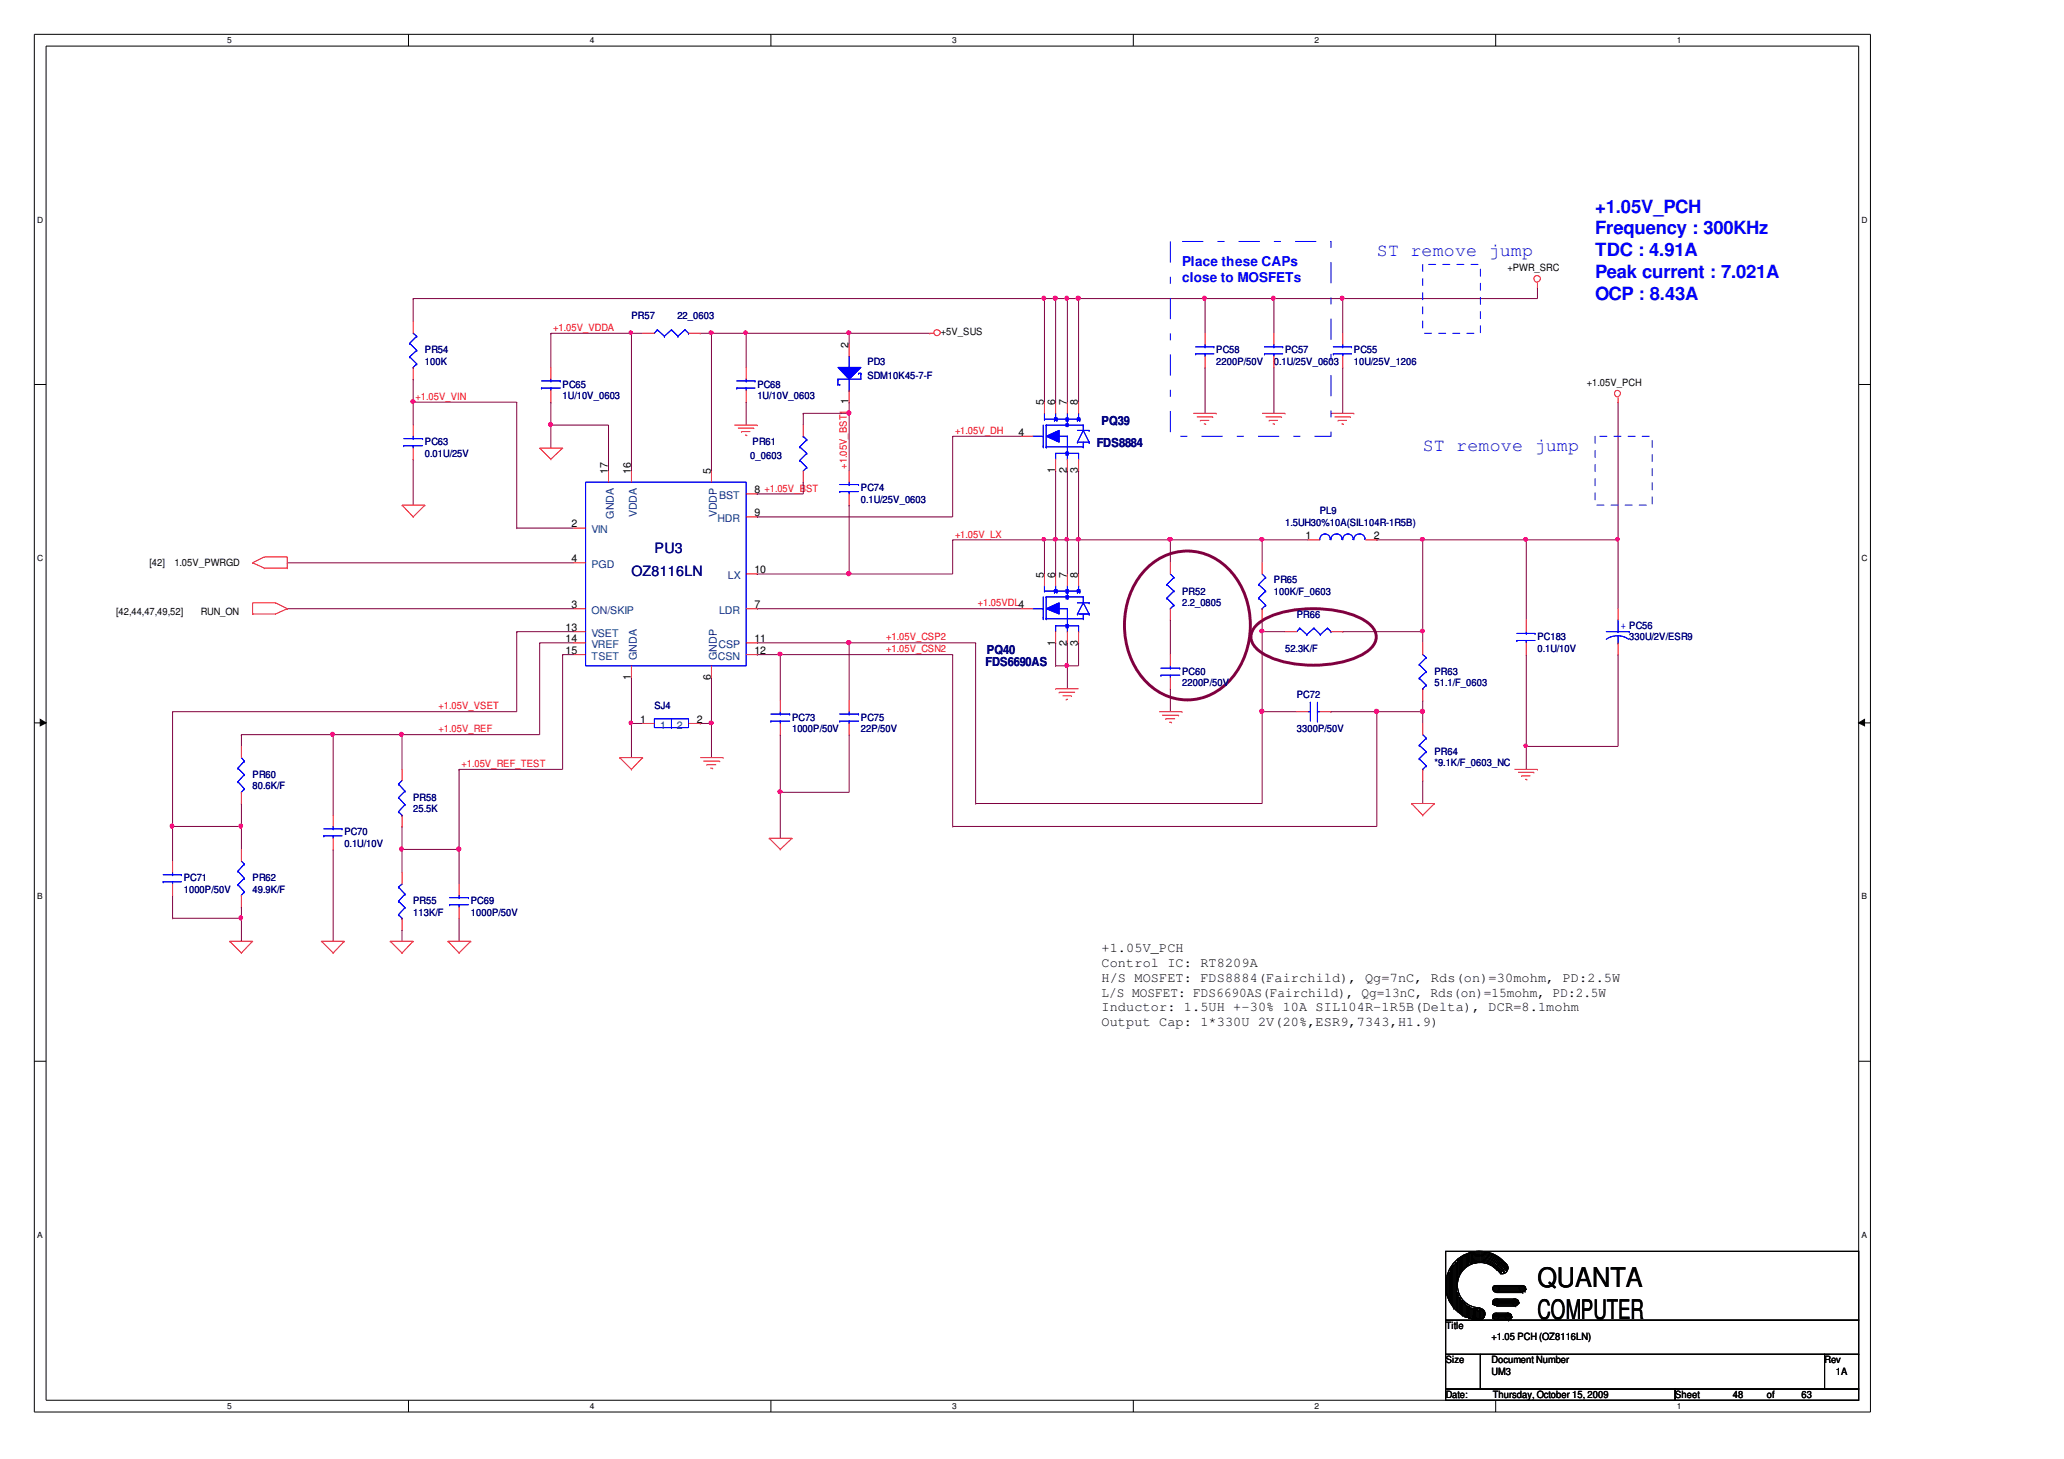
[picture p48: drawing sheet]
<svg xmlns="http://www.w3.org/2000/svg" width="297mm" height="210mm" viewBox="0 0 297 210" stroke-linecap="round" stroke-linejoin="round" font-family="sans-serif">
<defs><g id="words">
<g font-size="3.9">
<text x="221.3" y="185.2">QUANTA</text>
<text x="221.3" y="189.8">COMPUTER</text>
</g>
<g font-size="2.6" fill="#00f">
<text x="229.6" y="30.6">+1.05V_PCH</text>
<text x="229.6" y="33.7">Frequency : 300KHz</text>
<text x="198.1" y="36.9">ST remove jump</text>
<text x="229.6" y="36.9">TDC : 4.91A</text>
<text x="229.6" y="40">Peak current : 7.021A</text>
<text x="229.6" y="43.1">OCP : 8.43A</text>
<text x="204.8" y="64.9">ST remove jump</text>
</g>
<g font-size="2" fill="#00007f">
<text x="90.9" y="82.9">OZ8116LN</text>
<text x="94.2" y="79.6">PU3</text>
</g>
<g font-size="1.9" fill="#00f">
<text x="170.1" y="38.2">Place these CAPs</text>
<text x="170.1" y="40.6">close to MOSFETs</text>
</g>
<g font-size="1.9">
<text x="158.5" y="137">+1.05V_PCH</text>
<text x="158.5" y="143.4">L/S MOSFET: FDS6690AS(Fairchild), Qg=13nC, Rds(on)=15mohm, PD:2.5W</text>
<text x="158.5" y="139.1">Control IC: RT8209A</text>
<text x="158.5" y="141.3">H/S MOSFET: FDS8884(Fairchild), Qg=7nC, Rds(on)=30mohm, PD:2.5W</text>
<text x="158.5" y="145.5">Inductor: 1.5UH +-30% 10A SIL104R-1R5B(Delta), DCR=8.1mohm</text>
<text x="158.5" y="147.6">Output Cap: 1*330U 2V(20%,ESR9,7343,H1.9)</text>
</g>
<g font-size="1.8" fill="#00007f">
<text x="157.8" y="64.4">FDS8884</text>
<text x="158.5" y="61.1">PQ39</text>
<text x="141.8" y="95.8">FDS6690AS</text>
<text x="142" y="94.1">PQ40</text>
</g>
<g font-size="1.5">
<text x="122.1" y="50.1" transform="rotate(-90 122.1 50.1)">2</text>
<text x="122.1" y="58.2" transform="rotate(-90 122.1 58.2)">1</text>
<text x="150.2" y="58.3" transform="rotate(-90 150.2 58.3)">5</text>
<text x="151.8" y="58.3" transform="rotate(-90 151.8 58.3)">6</text>
<text x="153.5" y="58.3" transform="rotate(-90 153.5 58.3)">7</text>
<text x="155.1" y="58.3" transform="rotate(-90 155.1 58.3)">8</text>
<text x="146.6" y="62.7">4</text>
<text x="87.5" y="68.2" transform="rotate(-90 87.5 68.2)">17</text>
<text x="90.8" y="68.2" transform="rotate(-90 90.8 68.2)">16</text>
<text x="102.3" y="68.2" transform="rotate(-90 102.3 68.2)">5</text>
<text x="108.6" y="71">8 +1.05V_BST</text>
<text x="151.8" y="68.1" transform="rotate(-90 151.8 68.1)">1</text>
<text x="153.5" y="68.1" transform="rotate(-90 153.5 68.1)">2</text>
<text x="155.1" y="68.1" transform="rotate(-90 155.1 68.1)">3</text>
<text x="82.2" y="75.9">2</text>
<text x="108.6" y="74.3">9</text>
<text x="187.9" y="77.6">1</text>
<text x="197.7" y="77.6">2</text>
<text x="82.2" y="80.9">4</text>
<text x="108.6" y="82.5">10</text>
<text x="150.2" y="83.1" transform="rotate(-90 150.2 83.1)">5</text>
<text x="151.8" y="83.1" transform="rotate(-90 151.8 83.1)">6</text>
<text x="153.5" y="83.1" transform="rotate(-90 153.5 83.1)">7</text>
<text x="155.1" y="83.1" transform="rotate(-90 155.1 83.1)">8</text>
<text x="82.2" y="87.5">3</text>
<text x="108.6" y="87.5">7</text>
<text x="81.4" y="90.8">13</text>
<text x="81.4" y="92.4">14</text>
<text x="81.4" y="94.1">15</text>
<text x="108.6" y="92.4">11</text>
<text x="108.6" y="94.1">12</text>
<text x="151.8" y="92.9" transform="rotate(-90 151.8 92.9)">1</text>
<text x="153.5" y="92.9" transform="rotate(-90 153.5 92.9)">2</text>
<text x="155.1" y="92.9" transform="rotate(-90 155.1 92.9)">3</text>
<text x="90.8" y="97.8" transform="rotate(-90 90.8 97.8)">1</text>
<text x="102.3" y="97.8" transform="rotate(-90 102.3 97.8)">6</text>
<text x="92.1" y="104">1</text>
<text x="100.3" y="104">2</text>
</g>
<g font-size="1.5" fill="#003f7f">
<text x="103.5" y="71.8">BST</text>
<text x="85.1" y="76.7">VIN</text>
<text x="88.3" y="74.6" transform="rotate(-90 88.3 74.6)">GNDA</text>
<text x="91.6" y="74.5" transform="rotate(-90 91.6 74.5)">VDDA</text>
<text x="103.2" y="74.5" transform="rotate(-90 103.2 74.5)">VDDP</text>
<text x="103.2" y="75.1">HDR</text>
<text x="85.1" y="81.7">PGD</text>
<text x="104.8" y="83.3">LX</text>
<text x="85.1" y="88.3">ON/SKIP</text>
<text x="103.5" y="88.3">LDR</text>
<text x="85.1" y="91.6">VSET</text>
<text x="85.1" y="93.2">VREF</text>
<text x="85.1" y="94.9">TSET</text>
<text x="91.6" y="94.9" transform="rotate(-90 91.6 94.9)">GNDA</text>
<text x="103.2" y="94.9" transform="rotate(-90 103.2 94.9)">GNDP</text>
<text x="103.3" y="94.9">CSN</text>
<text x="103.4" y="93.2">CSP</text>
<text x="95" y="104.8">1</text>
<text x="97.4" y="104.8">2</text>
</g>
<g font-size="1.4">
<text x="216.9" y="39">+PWR_SRC</text>
<text x="135.4" y="48.2">+5V_SUS</text>
<text x="228.4" y="55.5">+1.05V_PCH</text>
<text x="21.5" y="81.4">[42]</text>
<text x="25.1" y="81.4">1.05V_PWRGD</text>
<text x="16.7" y="88.5">[42,44,47,49,52]</text>
<text x="28.9" y="88.5">RUN_ON</text>
<text x="208.1" y="191.2">Title</text>
<text x="208.1" y="196.1">Size</text>
<text x="214.7" y="197.8">UM3</text>
<text x="214.7" y="196.1">Document Number</text>
<text x="214.7" y="192.8">+1.05 PCH (OZ8116LN)</text>
<text x="262.6" y="196.1">Rev</text>
<text x="264.2" y="197.8">1A</text>
<text x="208.1" y="201.1">Date:</text>
<text x="214.8" y="201.1">Thursday, October 15, 2009</text>
<text x="241.1" y="201.1">Sheet</text>
<text x="249.4" y="201.1">48</text>
<text x="254.3" y="201.1">of</text>
<text x="259.3" y="201.1">63</text>
</g>
<g font-size="1.4" fill="#f00">
<text x="79.6" y="47.6">+1.05V_VDDA</text>
<text x="59.8" y="57.5">+1.05V_VIN</text>
<text x="137.4" y="62.4">+1.05V_DH</text>
<text x="121.9" y="67.4" transform="rotate(-90 121.9 67.4)">+1.05V_BST1</text>
<text x="137.4" y="77.3">+1.05V_LX</text>
<text x="140.7" y="87.2">+1.05VDL4</text>
<text x="127.5" y="92.1">+1.05V_CSP2</text>
<text x="127.5" y="93.8">+1.05V_CSN2</text>
<text x="63.1" y="105.4">+1.05V_REF</text>
<text x="63.1" y="102.1">+1.05V_VSET</text>
<text x="66.4" y="110.3">+1.05V_REF_TEST</text>
</g>
<g font-size="1.4" fill="#00007f">
<text x="90.9" y="45.9">PR57</text>
<text x="97.5" y="45.9">22_0603</text>
<text x="61.2" y="50.8">PR54</text>
<text x="61.2" y="52.5">100K</text>
<text x="124.8" y="52.5">PD3</text>
<text x="175" y="50.8">PC58</text>
<text x="175" y="52.5">2200P/50V</text>
<text x="183.3" y="52.5">0.1U/25V_060</text>
<text x="184.9" y="50.8">PC57</text>
<text x="192" y="52.5">3</text>
<text x="194.8" y="50.8">PC55</text>
<text x="194.8" y="52.5">10U/25V_1206</text>
<text x="81" y="57.4">1U/10V_0603</text>
<text x="81" y="55.8">PC65</text>
<text x="109" y="55.8">PC68</text>
<text x="109" y="57.4">1U/10V_0603</text>
<text x="124.8" y="54.5">SDM10K45-7-F</text>
<text x="61.2" y="64">PC63</text>
<text x="61.2" y="65.7">0.01U/25V</text>
<text x="108" y="66">0_0603</text>
<text x="108.3" y="64">PR61</text>
<text x="123.9" y="70.6">PC74</text>
<text x="123.9" y="72.3">0.1U/25V_0603</text>
<text x="184.9" y="75.6">1.5UH30%10A(SIL104R-1R5B)</text>
<text x="189.9" y="73.9">PL9</text>
<text x="183.3" y="83.8">PR65</text>
<text x="170.1" y="85.5">PR52</text>
<text x="170.1" y="87.2">2.2_0805</text>
<text x="183.3" y="85.5">100K/F_0603</text>
<text x="186.6" y="88.8">PR66</text>
<text x="184.9" y="93.8">52.3K/F</text>
<text x="221.3" y="92.1">PC183</text>
<text x="221.3" y="93.8">0.1U/10V</text>
<text x="234.5" y="92.1">330U/2V/ESR9</text>
<text x="170.1" y="97.1">PC60</text>
<text x="170.1" y="98.7">2200P/50V</text>
<text x="186.6" y="100.4">PC72</text>
<text x="206.4" y="97.1">PR63</text>
<text x="206.4" y="98.7">51.1/F_0603</text>
<text x="94.2" y="102.1">SJ4</text>
<text x="114" y="103.7">PC73</text>
<text x="114" y="105.4">1000P/50V</text>
<text x="123.9" y="103.7">PC75</text>
<text x="123.9" y="105.4">22P/50V</text>
<text x="186.6" y="105.4">3300P/50V</text>
<text x="36.4" y="112">PR60</text>
<text x="36.4" y="113.6">80.6K/F</text>
<text x="206.4" y="108.7">PR64</text>
<text x="206.4" y="110.3">*9.1K/F_0603_NC</text>
<text x="59.5" y="115.3">PR58</text>
<text x="59.5" y="116.9">25.5K</text>
<text x="49.6" y="120.2">PC70</text>
<text x="49.6" y="121.9">0.1U/10V</text>
<text x="26.4" y="126.8">PC71</text>
<text x="26.4" y="128.5">1000P/50V</text>
<text x="36.4" y="126.8">PR62</text>
<text x="36.4" y="128.5">49.9K/F</text>
<text x="59.5" y="130.1">PR55</text>
<text x="59.5" y="131.8">113K/F</text>
<text x="67.8" y="130.1">PC69</text>
<text x="67.8" y="131.8">1000P/50V</text>
</g>
<text font-size="1.4" fill="#00f" x="233.3" y="90.5">+ PC56</text>
<g font-size="1.2">
<text x="32.7" y="6.2">5</text>
<text x="84.9" y="6.2">4</text>
<text x="137" y="6.2">3</text>
<text x="189.2" y="6.2">2</text>
<text x="241.3" y="6.2">1</text>
<text x="5.4" y="32">D</text>
<text x="267.9" y="32">D</text>
<text x="5.4" y="80.7">C</text>
<text x="267.9" y="80.7">C</text>
<text x="5.4" y="129.4">B</text>
<text x="267.9" y="129.4">B</text>
<text x="5.4" y="178.1">A</text>
<text x="267.9" y="178.1">A</text>
<text x="32.7" y="202.7">5</text>
<text x="84.9" y="202.7">4</text>
<text x="137" y="202.7">3</text>
<text x="189.2" y="202.7">2</text>
<text x="241.3" y="202.7">1</text>
</g>
</g></defs>
<path d="M4.9 4.9h264.3v198.2h-264.3zM6.6 6.6h260.9v194.9h-260.9z" fill="none" stroke="#000" stroke-width=".14"/>
<g fill="#fff">
<path d="M32.7 5.1h.6v1.4h-.6z"/>
<path d="M32.7 201.6h.6v1.4h-.6z"/>
</g>
<path d="M58.8 4.9v1.7M58.8 201.5v1.6" fill="none" stroke="#000" stroke-width=".14"/>
<g fill="#fff">
<path d="M84.9 5.1h.6v1.4h-.6z"/>
<path d="M84.9 201.6h.6v1.4h-.6z"/>
</g>
<path d="M110.9 4.9v1.7M110.9 201.5v1.6" fill="none" stroke="#000" stroke-width=".14"/>
<g fill="#fff">
<path d="M137 5.1h.6v1.4h-.6z"/>
<path d="M137 201.6h.6v1.4h-.6z"/>
</g>
<path d="M163.1 4.9v1.7M163.1 201.5v1.6" fill="none" stroke="#000" stroke-width=".14"/>
<g fill="#fff">
<path d="M189.2 5.1h.6v1.4h-.6z"/>
<path d="M189.2 201.6h.6v1.4h-.6z"/>
</g>
<path d="M215.3 4.9v1.7M215.3 201.5v1.6" fill="none" stroke="#000" stroke-width=".14"/>
<g fill="#fff">
<path d="M241.3 5.1h.6v1.4h-.6z"/>
<path d="M241.3 201.6h.6v1.4h-.6z"/>
<path d="M5.4 30.9h.7v1.4h-.7z"/>
<path d="M267.9 30.9h.8v1.4h-.8z"/>
<path d="M5.4 79.6h.7v1.4h-.7z"/>
<path d="M267.9 79.6h.8v1.4h-.8z"/>
</g>
<path d="M4.9 55.3h1.7M267.5 55.3h1.7" fill="none" stroke="#000" stroke-width=".14"/>
<g fill="#fff">
<path d="M5.4 128.3h.7v1.4h-.7z"/>
<path d="M267.9 128.3h.8v1.4h-.8z"/>
</g>
<path d="M4.9 104h1.7M5.8 103.5l.8 .5-.8 .4zM267.5 104l.8-.5v.9zM267.5 104h1.7" fill="none" stroke="#000" stroke-width=".14"/>
<path d="M5.8 103.5l.8 .5-.8 .4zM267.5 104l.8-.5v.9z" fill="#000"/>
<g fill="#fff">
<path d="M5.4 177h.7v1.3h-.7z"/>
<path d="M267.9 177h.8v1.3h-.8z"/>
</g>
<path d="M4.9 152.7h1.7M267.5 152.7h1.7" fill="none" stroke="#000" stroke-width=".14"/>
<path d="M57.9 122.2h.1M57.9 122.2h8.2M66.1 132.1h.1M66.1 132.1v3.3" fill="none" stroke="#7f003f" stroke-width=".14"/>
<circle cx="66" cy="122.1" r=".31" fill="#f0f"/>
<circle cx="66" cy="122.1" r=".31" fill="none" stroke="#f0f" stroke-width=".14"/>
<circle cx="57.7" cy="122.1" r=".28" fill="#f0f"/>
<circle cx="57.7" cy="122.1" r=".28" fill="none" stroke="#f0f" stroke-width=".14"/>
<path d="M57.9 105.7h.1M57.9 105.7h19.8M66.1 110.7h.1M66.1 110.7v11.5M204.8 102.4h.1M204.8 102.4v1.7" fill="none" stroke="#7f003f" stroke-width=".14"/>
<circle cx="57.7" cy="105.6" r=".28" fill="#f0f"/>
<circle cx="57.7" cy="105.6" r=".28" fill="none" stroke="#f0f" stroke-width=".14"/>
<path d="M24.8 102.4h.1M24.8 102.4h49.6M34.7 105.7h.1M34.7 105.7v1.7M47.9 105.7h.1M47.9 105.7h10M181.6 102.4h.1M181.6 102.4v13.2M57.9 133.8h.1M57.9 133.8v1.6" fill="none" stroke="#7f003f" stroke-width=".14"/>
<circle cx="47.8" cy="105.6" r=".28" fill="#f0f"/>
<circle cx="47.8" cy="105.6" r=".28" fill="none" stroke="#f0f" stroke-width=".14"/>
<g fill="none" stroke="#7f003f" stroke-width=".14">
<path d="M153.6 77.7h.1M153.6 77.7h1.6M232.9 77.7h.1M232.9 77.7v9.9M34.7 105.7h.1M34.7 105.7h13.2M57.9 105.7h.1M57.9 118.9h.1M57.9 105.7v5M57.9 118.9v6.6M66.1 110.7h.1M66.1 110.7h14.9"/>
<path d="M140.4 115.6h.1M140.4 115.6h41.2M219.7 107.4h.1M219.7 107.4h13.2M57.9 122.2h.1M66.1 122.2h.1M66.1 122.2v5"/>
</g>
<path d="M153.3 77.4l.2-.1 .3 .3-.3 .2-.2-.1z" fill-rule="evenodd" fill="#f0f"/>
<path d="M153.3 77.4l.2-.1 .3 .3-.3 .2-.2-.1z" fill="none" stroke="#f0f" stroke-width=".14"/>
<path d="M150.3 77.7h.1M150.3 77.7h1.6M153.6 77.7h.1M153.6 77.7v4.9" fill="none" stroke="#7f003f" stroke-width=".14"/>
<path d="M150.1 77.4h.3l.1 .2-.3 .2-.2-.2z" fill-rule="evenodd" fill="#f0f"/>
<path d="M150.1 77.4h.3l.1 .2-.3 .2-.2-.2z" fill="none" stroke="#f0f" stroke-width=".14"/>
<path d="M219.7 107.4h.1M219.7 107.4v3.3" fill="none" stroke="#7f003f" stroke-width=".14"/>
<path d="M219.3 107.2l.3-.2 .2 .3-.2 .3-.2-.1z" fill-rule="evenodd" fill="#f0f"/>
<path d="M219.3 107.2l.3-.2 .2 .3-.2 .3-.2-.1z" fill="none" stroke="#f0f" stroke-width=".14"/>
<path d="M219.7 77.7h.1M219.7 77.7v11.5" fill="none" stroke="#7f003f" stroke-width=".14"/>
<path d="M219.3 77.4l.3-.1 .2 .3-.2 .2-.2-.1z" fill-rule="evenodd" fill="#f0f"/>
<path d="M219.3 77.4l.3-.1 .2 .3-.2 .2-.2-.1z" fill="none" stroke="#f0f" stroke-width=".14"/>
<path d="M137.1 77.7h.1M137.1 77.7h13.2M150.3 77.7h.1M150.3 77.7v4.9M198.1 77.7h.1M198.1 77.7h6.7M219.7 94.2h.1M219.7 94.2v13.2M232.9 94.2h.1M232.9 94.2v13.2M198.1 102.4h.1M198.1 102.4h6.7" fill="none" stroke="#7f003f" stroke-width=".14"/>
<circle cx="204.7" cy="102.3" r=".31" fill="#f0f"/>
<circle cx="204.7" cy="102.3" r=".31" fill="none" stroke="#f0f" stroke-width=".14"/>
<circle cx="198.1" cy="102.3" r=".31" fill="#f0f"/>
<circle cx="198.1" cy="102.3" r=".31" fill="none" stroke="#f0f" stroke-width=".14"/>
<path d="M219.7 77.7h.1M219.7 77.7h13.2M41.3 87.6h.1M41.3 87.6h41.3" fill="none" stroke="#7f003f" stroke-width=".14"/>
<path d="M232.6 77.4h.3l.1 .2-.2 .2-.3-.2z" fill-rule="evenodd" fill="#f0f"/>
<path d="M232.6 77.4h.3l.1 .2-.2 .2-.3-.2z" fill="none" stroke="#f0f" stroke-width=".14"/>
<path d="M219.3 77.4l.3-.1 .2 .3-.2 .2-.2-.1z" fill-rule="evenodd" fill="#f0f"/>
<path d="M219.3 77.4l.3-.1 .2 .3-.2 .2-.2-.1z" fill="none" stroke="#f0f" stroke-width=".14"/>
<path d="M59.5 43h.1M59.5 43h92.4M150.3 43h.1M193.2 43h.1M221.3 41.3h.1M221.3 41.3v1.7h-28.1M112.3 114h.1M112.3 114h9.9" fill="none" stroke="#7f003f" stroke-width=".14"/>
<circle cx="150.2" cy="42.9" r=".28" fill="#f0f"/>
<circle cx="150.2" cy="42.9" r=".28" fill="none" stroke="#f0f" stroke-width=".14"/>
<path d="M151.9 43h.1M151.9 43h1.7" fill="none" stroke="#7f003f" stroke-width=".14"/>
<circle cx="151.9" cy="42.9" r=".31" fill="#f0f"/>
<circle cx="151.9" cy="42.9" r=".31" fill="none" stroke="#f0f" stroke-width=".14"/>
<path d="M153.6 43h.1M153.6 43v14.9" fill="none" stroke="#7f003f" stroke-width=".14"/>
<circle cx="153.5" cy="42.9" r=".28" fill="#f0f"/>
<circle cx="153.5" cy="42.9" r=".28" fill="none" stroke="#f0f" stroke-width=".14"/>
<path d="M153.6 43h.1M153.6 43h1.6M193.2 52.9h.1M193.2 43h.1M193.2 43v4.9M193.2 52.9v6.6" fill="none" stroke="#7f003f" stroke-width=".14"/>
<circle cx="193.1" cy="42.9" r=".28" fill="#f0f"/>
<circle cx="193.1" cy="42.9" r=".28" fill="none" stroke="#f0f" stroke-width=".14"/>
<path d="M183.3 43h.1M183.3 43h9.9" fill="none" stroke="#7f003f" stroke-width=".14"/>
<circle cx="183.2" cy="42.9" r=".28" fill="#f0f"/>
<circle cx="183.2" cy="42.9" r=".28" fill="none" stroke="#f0f" stroke-width=".14"/>
<path d="M173.4 43h.1M173.4 43h9.9M183.3 52.9h.1M183.3 43h.1M183.3 43v4.9M183.3 52.9v6.6M155.2 77.7h.1M155.2 77.7h13.2" fill="none" stroke="#7f003f" stroke-width=".14"/>
<circle cx="155.2" cy="77.6" r=".28" fill="#f0f"/>
<circle cx="155.2" cy="77.6" r=".28" fill="none" stroke="#f0f" stroke-width=".14"/>
<path d="M168.4 77.7h.1M168.4 77.7v3.3M168.4 99.1h.1M168.4 89.2h.1M168.4 89.2v5M168.4 99.1v3.3" fill="none" stroke="#7f003f" stroke-width=".14"/>
<circle cx="168.4" cy="77.6" r=".28" fill="#f0f"/>
<circle cx="168.4" cy="77.6" r=".28" fill="none" stroke="#f0f" stroke-width=".14"/>
<path d="M90.9 47.9h.1M90.9 47.9v19.9M137.1 62.8h.1M137.1 62.8v11.6" fill="none" stroke="#7f003f" stroke-width=".14"/>
<path d="M90.6 47.7l.2-.1 .2 .3-.2 .2-.2-.1z" fill-rule="evenodd" fill="#f0f"/>
<path d="M90.6 47.7l.2-.1 .2 .3-.2 .2-.2-.1z" fill="none" stroke="#f0f" stroke-width=".14"/>
<path d="M168.4 77.7h.1M168.4 77.7h13.2M109 87.6h.1M109 87.6h38" fill="none" stroke="#7f003f" stroke-width=".14"/>
<circle cx="168.4" cy="77.6" r=".28" fill="#f0f"/>
<circle cx="168.4" cy="77.6" r=".28" fill="none" stroke="#f0f" stroke-width=".14"/>
<path d="M102.4 47.9h.1M102.4 47.9v19.9" fill="none" stroke="#7f003f" stroke-width=".14"/>
<circle cx="102.4" cy="47.9" r=".28" fill="#f0f"/>
<circle cx="102.4" cy="47.9" r=".28" fill="none" stroke="#f0f" stroke-width=".14"/>
<path d="M181.6 77.7h.1M181.6 77.7v3.3M181.6 77.7h6.6M181.6 89.2h.1M181.6 89.2v1.7" fill="none" stroke="#7f003f" stroke-width=".14"/>
<circle cx="181.6" cy="77.6" r=".28" fill="#f0f"/>
<circle cx="181.6" cy="77.6" r=".28" fill="none" stroke="#f0f" stroke-width=".14"/>
<path d="M122.2 47.9h.1M122.2 47.9h11.6M81 94.2h.1M81 94.2v16.5" fill="none" stroke="#7f003f" stroke-width=".14"/>
<circle cx="122.2" cy="47.9" r=".28" fill="#f0f"/>
<circle cx="122.2" cy="47.9" r=".28" fill="none" stroke="#f0f" stroke-width=".14"/>
<path d="M204.8 77.7h.1M204.8 77.7v13.2" fill="none" stroke="#7f003f" stroke-width=".14"/>
<circle cx="204.7" cy="77.6" r=".28" fill="#f0f"/>
<circle cx="204.7" cy="77.6" r=".28" fill="none" stroke="#f0f" stroke-width=".14"/>
<path d="M79.3 57.9h.1M79.3 57.9v3.3M79.3 61.2h.1M79.3 61.2h8.3M181.6 90.9h.1M181.6 90.9h3.3M193.2 90.9h.1M193.2 90.9h11.6" fill="none" stroke="#7f003f" stroke-width=".14"/>
<circle cx="79.2" cy="61.1" r=".28" fill="#f0f"/>
<circle cx="79.2" cy="61.1" r=".28" fill="none" stroke="#f0f" stroke-width=".14"/>
<g fill="none" stroke="#7f003f" stroke-width=".14">
<path d="M79.3 47.9h.1M79.3 47.9v5M87.6 61.2h.1M87.6 61.2v6.6M109 71.1h.1M109 71.1h6.6M151.9 77.7h.1M151.9 77.7v4.9M155.2 77.7h.1M155.2 77.7v4.9M74.4 90.9h.1M74.4 90.9h8.2"/>
<path d="M151.9 92.5h.1M151.9 92.5v3.3M181.6 90.9h.1M181.6 90.9v11.5"/>
</g>
<circle cx="181.6" cy="102.3" r=".31" fill="#f0f"/>
<circle cx="181.6" cy="102.3" r=".31" fill="none" stroke="#f0f" stroke-width=".14"/>
<circle cx="181.6" cy="90.8" r=".28" fill="#f0f"/>
<circle cx="181.6" cy="90.8" r=".28" fill="none" stroke="#f0f" stroke-width=".14"/>
<path d="M151.9 43h.1M151.9 43v14.9M155.2 43h.1M155.2 43v14.9M151.9 67.8h.1M151.9 77.7h.1M151.9 67.8v9.9M151.9 77.7h1.7" fill="none" stroke="#7f003f" stroke-width=".14"/>
<circle cx="151.9" cy="77.6" r=".28" fill="#f0f"/>
<circle cx="151.9" cy="77.6" r=".28" fill="none" stroke="#f0f" stroke-width=".14"/>
<path d="M153.6 95.8h.1M153.6 95.8v3.3M155.2 92.5h.1M155.2 92.5v3.3h-1.6M204.8 112.3h.1M204.8 112.3v3.3" fill="none" stroke="#7f003f" stroke-width=".14"/>
<circle cx="153.5" cy="95.7" r=".28" fill="#f0f"/>
<circle cx="153.5" cy="95.7" r=".28" fill="none" stroke="#f0f" stroke-width=".14"/>
<path d="M155.2 43h.1M155.2 43h18.2M77.7 92.5h.1M77.7 92.5v13.2M47.9 122.2h.1M47.9 122.2v13.2" fill="none" stroke="#7f003f" stroke-width=".14"/>
<circle cx="155.2" cy="42.9" r=".31" fill="#f0f"/>
<circle cx="155.2" cy="42.9" r=".31" fill="none" stroke="#f0f" stroke-width=".14"/>
<path d="M90.9 47.9h.1M90.9 47.9h1.6M150.3 43h.1M150.3 43v14.9M155.2 67.8h.1M155.2 67.8v9.9M102.4 104.1h.1M102.4 104.1v4.9" fill="none" stroke="#7f003f" stroke-width=".14"/>
<circle cx="102.4" cy="104" r=".28" fill="#f0f"/>
<circle cx="102.4" cy="104" r=".28" fill="none" stroke="#f0f" stroke-width=".14"/>
<path d="M90.9 104.1h.1M90.9 104.1v4.9M100.8 104.1h.1M100.8 104.1h1.6" fill="none" stroke="#7f003f" stroke-width=".14"/>
<path d="M90.6 103.9l.2-.2 .2 .3-.2 .3-.2-.1z" fill-rule="evenodd" fill="#f0f"/>
<path d="M90.6 103.9l.2-.2 .2 .3-.2 .3-.2-.1z" fill="none" stroke="#f0f" stroke-width=".14"/>
<path d="M41.3 81h.1M41.3 81h41.3M77.7 92.5h.1M77.7 92.5h4.9M90.9 104.1h.1M90.9 104.1h1.6M112.3 114h.1M112.3 114v6.6" fill="none" stroke="#7f003f" stroke-width=".14"/>
<circle cx="112.3" cy="113.9" r=".28" fill="#f0f"/>
<circle cx="112.3" cy="113.9" r=".28" fill="none" stroke="#f0f" stroke-width=".14"/>
<path d="M112.3 94.2h.1M112.3 94.2v6.6M122.2 92.5h.1M122.2 92.5v8.3M122.2 92.5h18.2" fill="none" stroke="#7f003f" stroke-width=".14"/>
<circle cx="122.1" cy="92.4" r=".31" fill="#f0f"/>
<circle cx="122.1" cy="92.4" r=".31" fill="none" stroke="#f0f" stroke-width=".14"/>
<path d="M112.3 94.2h.1M112.3 94.2h24.8" fill="none" stroke="#7f003f" stroke-width=".14"/>
<circle cx="112.3" cy="94.1" r=".28" fill="#f0f"/>
<circle cx="112.3" cy="94.1" r=".28" fill="none" stroke="#f0f" stroke-width=".14"/>
<path d="M24.8 102.4h.1M24.8 102.4v16.5M47.9 105.7h.1M47.9 105.7v11.6" fill="none" stroke="#7f003f" stroke-width=".14"/>
<circle cx="24.7" cy="118.8" r=".28" fill="#f0f"/>
<circle cx="24.7" cy="118.8" r=".28" fill="none" stroke="#f0f" stroke-width=".14"/>
<path d="M34.7 118.9h.1M34.7 118.9v3.3" fill="none" stroke="#7f003f" stroke-width=".14"/>
<circle cx="34.6" cy="118.8" r=".28" fill="#f0f"/>
<circle cx="34.6" cy="118.8" r=".28" fill="none" stroke="#f0f" stroke-width=".14"/>
<g fill="none" stroke="#7f003f" stroke-width=".14">
<path d="M59.5 54.6h.1M59.5 54.6v3.3M107.4 47.9h.1M107.4 47.9v5M122.2 59.5h.1M122.2 59.5v8.3M115.6 69.4h.1M115.6 69.4v1.7M109 92.5h.1M109 94.2h.1M109 92.5h13.2M109 94.2h3.3"/>
<path d="M137.1 94.2h.1M137.1 94.2v24.7M24.8 118.9h.1M24.8 118.9v5M112.3 105.7h.1M112.3 105.7v8.3M122.2 105.7h.1M122.2 105.7v8.3M137.1 118.9h.1M198.1 102.4h.1M198.1 102.4v16.5h-61"/>
</g>
<circle cx="122.1" cy="59.4" r=".31" fill="#f0f"/>
<circle cx="122.1" cy="59.4" r=".31" fill="none" stroke="#f0f" stroke-width=".14"/>
<g fill="none" stroke="#7f003f" stroke-width=".14">
<path d="M59.5 43h.1M59.5 57.9h.1M59.5 43v3.3M59.5 57.9v3.3M59.5 57.9h14.9M74.4 57.9h.1M74.4 57.9v18.1M79.3 47.9h.1M79.3 47.9h11.6M107.4 57.9h.1M107.4 57.9v3.3M115.6 59.5h.1"/>
<path d="M115.6 59.5v1.7M115.6 59.5h6.6M59.5 66.1h.1M59.5 66.1v6.6M74.4 76h.1M74.4 76h8.2M137.1 77.7h.1M137.1 77.7v4.9M140.4 92.5h.1M140.4 92.5v23.1"/>
</g>
<circle cx="59.4" cy="57.8" r=".28" fill="#f0f"/>
<circle cx="59.4" cy="57.8" r=".28" fill="none" stroke="#f0f" stroke-width=".14"/>
<path d="M109 74.4h.1M109 74.4h28.1M122.2 72.7h.1M122.2 72.7v9.9M109 82.6h.1M109 82.6h28.1M122.2 82.6h.1" fill="none" stroke="#7f003f" stroke-width=".14"/>
<circle cx="122.1" cy="82.5" r=".31" fill="#f0f"/>
<circle cx="122.1" cy="82.5" r=".31" fill="none" stroke="#f0f" stroke-width=".14"/>
<g fill="none" stroke="#7f003f" stroke-width=".14">
<path d="M100.8 47.9h.1M100.8 47.9h21.4M102.4 47.9h.1M107.4 47.9h.1M122.2 47.9h.1M122.2 47.9v1.7M153.6 67.8h.1M153.6 67.8v9.9M90.9 97.5h.1M90.9 97.5v6.6M102.4 97.5h.1M102.4 97.5v6.6"/>
<path d="M151.9 95.8h.1M153.6 92.5h.1M153.6 92.5v3.3h-1.7M204.8 100.8h.1M204.8 100.8v1.6"/>
</g>
<path d="M107.1 47.7l.2-.1 .3 .3-.3 .2-.2-.1z" fill-rule="evenodd" fill="#f0f"/>
<path d="M107.1 47.7l.2-.1 .3 .3-.3 .2-.2-.1z" fill="none" stroke="#f0f" stroke-width=".14"/>
<path d="M122.2 57.9h.1M122.2 57.9v1.6M137.1 62.8h.1M137.1 62.8h9.9M24.8 132.1h.1M24.8 132.1h9.9M34.7 132.1h.1M34.7 132.1v3.3" fill="none" stroke="#7f003f" stroke-width=".14"/>
<circle cx="34.6" cy="132.1" r=".28" fill="#f0f"/>
<circle cx="34.6" cy="132.1" r=".28" fill="none" stroke="#f0f" stroke-width=".14"/>
<path d="M81 94.2h.1M81 94.2h1.6M204.8 90.9h.1M204.8 90.9v1.6M34.7 115.6h.1M34.7 115.6v3.3M24.8 128.8h.1M24.8 128.8v3.3" fill="none" stroke="#7f003f" stroke-width=".14"/>
<circle cx="204.7" cy="90.8" r=".28" fill="#f0f"/>
<circle cx="204.7" cy="90.8" r=".28" fill="none" stroke="#f0f" stroke-width=".14"/>
<path d="M173.4 52.9h.1M173.4 43h.1M173.4 43v4.9M173.4 52.9v6.6M79.3 61.2h.1M79.3 61.2v3.3M24.8 118.9h.1M24.8 118.9h9.9" fill="none" stroke="#7f003f" stroke-width=".14"/>
<circle cx="173.3" cy="42.9" r=".28" fill="#f0f"/>
<circle cx="173.3" cy="42.9" r=".28" fill="none" stroke="#f0f" stroke-width=".14"/>
<path d="M232.9 57.9h.1M232.9 57.9v19.8M204.8 77.7h.1M204.8 77.7h14.9M74.4 90.9h.1M74.4 90.9v11.5M181.6 102.4h.1M181.6 102.4h5M191.5 102.4h.1M191.5 102.4h6.6M34.7 130.5h.1M34.7 130.5v1.6" fill="none" stroke="#7f003f" stroke-width=".14"/>
<g fill="none" stroke="#f00" stroke-width=".14">
<path d="M133.8 47.9h.1M133.8 47.9h.6M171.7 59.5h3.3M172.2 60h2.3M174.5 60h.1M175 59.5h.1M181.6 59.5h3.3M182.1 60h2.3M184.4 60h.1M184.9 59.5h.1M191.5 59.5h3.3M192.1 60h2.2"/>
<path d="M193.2 47.9v1.7M193.2 51.3v1.6M194.3 60h.1M194.8 59.5h.1M221.3 41.3h.1M221.3 40.7v.6M232.9 57.9h.1M232.9 57.2v.7M57.9 72.7h.1M57.9 72.7h3.3M57.9 72.7l1.6 1.7M59.5 74.4h.1"/>
<path d="M61.2 72.7h.1M61.2 72.7l-1.7 1.7M77.7 64.5h.1M77.7 64.5h3.3M77.7 64.5l1.6 1.6M79.3 66.1h.1M81 64.5h.1M81 64.5l-1.7 1.6M105.7 61.2h3.3M106.2 61.6h2.3M106.7 62.1h.1M106.7 62.1h1.3"/>
<path d="M107.2 62.6h.3M107.5 62.6h.1M108.5 61.6h.1M109 61.2h.1M172.7 60.5h.1M172.7 60.5h1.3M173.3 61h.2M173.5 61h.1M182.7 60.5h.1M182.7 60.5h1.2M183.2 61h.2M183.4 61h.1"/>
<path d="M192.6 60.5h.1M192.6 60.5h1.2M193.1 61h.2M193.3 61h.1M36.4 81h.1M36.4 86.7h.1M36.4 88.3h.1M36.4 81l1.6 .7M36.4 86.7h3.3M36.4 86.7v1.6M36.4 88.3h3.3M38 80.1h.1"/>
<path d="M38 81.7h.1M38 80.1l-1.6 .9M38 80.1h3.3M38 81.7h3.3M39.7 86.7h.1M39.7 88.3h.1M39.7 86.7l1.6 .9M41.3 80.1h.1M41.3 81.7h.1M41.3 87.6h.1M41.3 80.1v1.6M41.3 87.6l-1.6 .7"/>
<path d="M151.9 99.1h.1M151.9 99.1h3.3M152.4 99.6h.1M152.4 99.6h2.3M89.2 109h.1M89.2 109h3.3M89.2 109l1.7 1.7M90.9 110.7h.1M92.5 109h.1M92.5 109l-1.6 1.7M100.8 109h3.3M101.2 109.5h2.4"/>
<path d="M101.7 110h.1M101.7 110h1.4M102.2 110.5h.4M102.6 110.5h.1M103.6 109.5h.1M104.1 109h.1M152.9 100.1h1.3M153.4 100.6h.1M153.4 100.6h.3M154.2 100.1h.1M166.8 102.4h3.3M167.2 102.9h2.4"/>
<path d="M167.8 103.4h.1M167.8 103.4h1.3M168.3 103.9h.3M168.6 103.9h.1M169.6 102.9h.1M170.1 102.4h.1M186.6 102.4h1.6M189.9 102.4h1.6M203.1 115.6h.1M203.1 115.6h3.3M203.1 115.6l1.7 1.7M204.8 117.3h.1"/>
<path d="M204.8 104.1v1.6M204.8 110.7v1.6M206.4 115.6h.1M206.4 115.6l-1.6 1.7M218 110.7h3.3M218.5 111.1h2.3M219 111.6h.1M219 111.6h1.2M219.5 112.1h.2M219.7 112.1h.1M220.8 111.1h.1M221.3 110.7h.1"/>
<path d="M33 135.4h.1M33 135.4h3.4M33 135.4l1.7 1.7M34.7 137.1h.1M36.4 135.4h.1M36.4 135.4l-1.7 1.7M46.3 135.4h.1M46.3 135.4h3.3M46.3 135.4l1.6 1.7M47.9 137.1h.1M49.6 135.4h.1M49.6 135.4l-1.7 1.7"/>
<path d="M56.2 135.4h.1M56.2 135.4h3.3M56.2 135.4l1.7 1.7M57.9 137.1h.1M59.5 135.4h.1M59.5 135.4l-1.6 1.7M64.5 135.4h.1M64.5 135.4h3.3M64.5 135.4l1.6 1.7M66.1 137.1h.1M67.8 135.4h.1M67.8 135.4l-1.7 1.7"/>
<path d="M110.7 120.6h.1M110.7 120.6h3.3M110.7 120.6l1.6 1.6M112.3 122.2h.1M114 120.6h.1M114 120.6l-1.7 1.6"/>
<circle cx="134.9" cy="47.9" r=".45"/>
<circle cx="221.2" cy="40.1" r=".48"/>
<circle cx="232.8" cy="56.6" r=".45"/>
</g>
<g fill="none" stroke="#000" stroke-width=".14">
<path d="M208.1 180h59.4v9.9h-59.4zM208.1 189.9h59.4v4.9h-59.4zM208.1 194.8h4.9v5h-4.9zM208.1 199.8h33v1.7h-33zM208.2 186.1h.1M208.2 183.8v2.3M208.2 186.1l.2 .5M208.4 186.6h.1M208.4 183.3h.1M208.4 183.3v3.3M208.6 183h.1M208.6 187.1h.1"/>
<path d="M208.6 183l-.2 .3M208.6 183v4.1M208.6 187.1l.1 .1M208.7 187.2h.1M208.7 182.7h.1M208.7 182.7v4.5M208.9 182.3h.1M208.9 187.6h.1M208.9 182.3l-.2 .4M208.9 182.3v5.3M208.9 187.6l.2 .1M209.1 187.7h.1"/>
<path d="M209.1 182.1h.1M209.1 182.1v5.6M209.2 182h.1M209.2 188.2h.1M209.2 182l-.1 .1M209.2 182v6.2M209.4 181.8h.1M209.4 181.8v6.4M209.6 181.6h.1M209.6 188.4h.1M209.6 181.6l-.2 .2M209.6 181.6v6.8"/>
<path d="M209.7 188.4h.1M209.7 186h.1M209.7 184.1h.1M209.7 181.3v2.8M209.7 186v2.4M209.7 186l.1 .3M209.8 186.3h.1M209.8 188.6h.1M209.8 183.6h.1M209.8 181.3h.1M209.8 181.3v2.3M209.8 186.3v2.3"/>
<path d="M209.8 188.6l.2 .2M209.8 183.6l-.1 .5M210 188.8h.1M210 186.6h.1M210 181.1h.1M210 183.3h.1M210 181.1v2.2M210 186.6v2.2M210 186.6l.2 .3M210 181.1l-.2 .2M210.2 186.9h.1M210.2 188.9h.1"/>
<path d="M210.2 183.2h.1M210.2 181h.1M210.2 188.9l.1 .2M210.2 181v2.2M210.2 186.9v2M210.2 183.2l-.2 .1M210.3 189.1h.1M210.3 187.1h.1M210.3 180.8h.1M210.3 182.8h.1M210.3 180.8v2M210.3 187.1v2"/>
<path d="M210.3 187.1l.2 .1M210.3 180.8l-.1 .2M210.5 187.2h.1M210.5 189.3h.1M210.5 182.7h.1M210.5 180.6h.1M210.5 189.3h.2M210.5 180.6v2.1M210.5 187.2v2.1M210.5 182.7l-.2 .1M210.5 180.6h.2M210.7 189.3h.1"/>
<path d="M210.7 187.4h.1M210.7 180.6h.1M210.7 182.5h.1M210.7 187.4l.1 .2M210.7 180.6v1.9M210.7 187.4v1.9M210.8 187.6h.1M210.8 189.4h.1M210.8 182.3h.1M210.8 180.6h.1M210.8 189.4h.2M210.8 180.6v1.7"/>
<path d="M210.8 187.6v1.8M210.8 182.3l-.1 .2M211 189.4h.1M211 187.7h.1M211 180.5h.1M211 182.1h.1M211 187.7l.2 .2M211 180.5v1.6M211 187.7v1.7M211 180.5l-.2 .1M211.2 187.9h.1M211.2 189.4h.1"/>
<path d="M211.2 182h.1M211.2 180.5h.1M211.2 180.5v1.5M211.2 187.9v1.5M211.2 189.4l.2 .2M211.2 182l-.2 .1M211.4 189.6h.1M211.4 187.9h.1M211.4 180.3h.1M211.4 182h.1M211.4 180.3v1.7M211.4 187.9v1.7"/>
<path d="M211.4 187.9l.1 .2M211.4 180.3l-.2 .2M211.5 188.1h.1M211.5 189.6h.1M211.5 181.6h.1M211.5 180.3h.1M211.5 189.6h.2M211.5 180.3v1.3M211.5 188.1v1.5M211.5 181.6l.2 .2M211.7 181.6a3.7 3.7 0 0 1 4.3 1.7M211.7 181.5a3.8 3.8 0 0 1 4.5 1.8"/>
<path d="M211.7 181.3a3.9 3.9 0 0 1 4.5 1.7M211.7 181.1a4 4 0 0 1 4.7 2.1M211.7 181a4.1 4.1 0 0 1 4.9 2.2M211.7 180.8a4.4 4.4 0 0 1 5 2M211.7 180.6a4.5 4.5 0 0 1 5.2 2.2M211.7 180.3a4.7 4.7 0 0 1 5.3 2.2M211.7 189.6h.1M211.7 188.2h.1M211.7 180.1h.1M211.7 181.8h.1M211.7 180.1v1.7M211.7 188.1v1.5"/>
<path d="M211.7 188.2h.2M211.7 180.1l-.2 .2M211.8 180.4a4.9 4.9 0 0 1 5.1 2.3M211.9 188.2h.1M211.9 189.6h.1M211.9 189.8h.1M211.9 180.3h.1M211.9 189.8h.3M211.9 180.3v1.3M211.9 188.2v1.4M212 189.6h.1M212 188.2h.1"/>
<path d="M212 188.2h.2M212 188.2v1.4M212.2 188.2h.1M212.2 189.8h.1M212.2 188.2v1.6M212.4 188.2h.1M212.4 189.8h.1M212.4 188.2l-.5 1.6M212.4 188.2v1.6M212.5 189.6h.1M212.5 188.2h.1M212.5 189.6l-.1 .2"/>
<path d="M212.5 188.2v1.4M212.5 188.2l.2 .4M212.7 188.6h.1M212.7 189.8h.1M212.7 189.8h.2M212.7 188.6v1.2M212.9 189.8h.1M212.9 188.4h.1M212.9 188.4v1.4M213 194.8h49.6v5h-49.6zM213 180a4.7 4.7 0 0 1 3.8 1.9M213 180a4.9 4.9 0 0 0-4.9 4.9 4.9 4.9 0 0 0 4.9 5"/>
<path d="M213 181.6a3.1 3.1 0 0 1 2.5 1.2M213 181.6a3.3 3.3 0 0 0-3.3 3.3 3.3 3.3 0 0 0 3.3 3.3M213 180l-1.6 .2M213 188.4h.1M213 189.8h.1M213 181.6l-.7 .1-.5 .1M213 188.4v1.4M213.1 189.8h.1M213.1 188.4h.1M213.1 188.4h.2M213.1 188.4v1.4M213.3 188.4h.1"/>
<path d="M213.3 189.8h.1M213.3 188.4v1.4M213.5 189.6h.1M213.5 188.6h.1M213.5 189.6l-.2 .2M213.5 188.6v1M213.5 188.6l.1 .2M213.6 188.8h.1M213.6 189.4h.1M213.6 188.8v.6M214.8 185.3h.1M214.8 185.4h.1"/>
<path d="M214.8 187.4h.1M214.8 187.6h.1M214.8 189.3h.1M214.8 189.4h.1M214.8 189.6h.1M214.8 185.3h4.7M214.8 185.3v.1M214.8 189.3v.1M214.8 185.4h4.9M214.8 187.4h3.8M214.8 187.6h3.7M214.8 187.6l.4 .1"/>
<path d="M214.8 189.3h2.7M214.8 189.4h2.8M214.8 189.6h2.7M214.8 189.6l.4 .2M215 185.6h.1M215 187.2h.1M215 185.1h4.5M215 185.6h4.5M215 185.6l.2 .2M215 187.1h3.5M215 187.2h3.5M215 187.2l-.2 .2"/>
<path d="M215 189.1h2.5M215.2 185.8h.1M215.2 187.7h.1M215.2 189.8h.1M215.2 185.8h4.3M215.2 187.7h3.1M215.2 189.8h2.3M215.3 188.9h1.8M215.3 189.9h1.8M215.3 187.9h2.8M215.3 186.9h2.8M215.3 186h3.8"/>
<path d="M215.3 184.9h3.8M217.1 188.9h.1M217.1 189.9h.1M217.3 189.1h.1M217.5 189.1h.1M217.5 189.3h.1M217.5 189.6h.1M217.5 189.8h.1M217.5 189.1v.2M217.6 189.4h.1M217.6 189.4l-.1 .2M218.1 187.9h.1"/>
<path d="M218.1 186.9h.1M218.3 187.7h.1M218.5 187.1h.1M218.5 187.2h.1M218.5 187.6h.1M218.5 187.1v.1M218.6 187.4h.1M218.6 187.4l-.1 .2M219.1 186h.1M219.1 184.9h.1M219.5 185.1h.1M219.5 185.3h.1"/>
<path d="M219.5 185.6h.1M219.5 185.8h.1M219.5 185.1v.2M219.7 185.4h.1M219.7 185.4l-.2 .2M241.1 199.8h26.4v1.7h-26.4zM262.6 194.8h4.9v5h-4.9z"/>
<circle cx="213" cy="189" r=".77"/>
<circle cx="215.3" cy="187.3" r=".48"/>
<circle cx="215.3" cy="189.4" r=".48"/>
<circle cx="215.3" cy="185.4" r=".48"/>
<circle cx="216.3" cy="182.4" r=".77"/>
<circle cx="217.1" cy="189.4" r=".48"/>
<circle cx="218.1" cy="187.3" r=".48"/>
<circle cx="219.1" cy="185.4" r=".48"/>
</g>
<path d="M168.4 34.7h23.1v28.1h-23.1z" fill="none" stroke="#00f" stroke-width=".14" stroke-dasharray="3 2 1 2" stroke-linecap="butt"/>
<path d="M164.8 82a8.2 8.2 0 0 1 12.9 .8 12 12 0 0 1-1.6 16 8.1 8.1 0 0 1-12-1.7 12.2 12.2 0 0 1 .7-15.1zM180.9 89.9a10.1 10.1 0 0 1 5.5-2.2 17.2 17.2 0 0 1 9.4 1.3 3.5 3.5 0 0 1 2.3 2.6 2.83 2.83 0 0 1-1.5 2.2 15.4 15.4 0 0 1-10.2 1.7 10.2 10.2 0 0 1-5.5-2.2 2.19 2.19 0 0 1 0-3.4z" fill="none" stroke="#7f003f" stroke-width=".42"/>
<path d="M204.8 38h8.2v9.9h-8.2zM229.6 62.8h8.2v9.9h-8.2z" fill="none" stroke="#00f" stroke-width=".14" stroke-dasharray="1 1 1 1 1 1 1 1"/>
<g fill="none" stroke="#00f" stroke-width=".14">
<path d="M191.9 50.9h.1M191.9 50.9h2.6M191.9 49.9h2.6M193.2 49.9h.1M193.2 50.9h.1M193.2 49.6v.3M193.2 50.9v.4M194.5 49.9h.1M188.2 102.4h.4M188.6 102.4h.1M188.6 101h.1M188.6 101v2.7"/>
<path d="M189.6 103.7h.1M189.6 102.4h.1M189.6 102.4h.3M189.6 101v2.7M204.2 107.2h.1M204.2 109.2h.1M204.2 107.2l1.1 .9M204.2 109.2l1.1 1M204.8 110.7h.1M204.8 105.7l.5 .5M205.3 106.2h.1M205.3 108.1h.1"/>
<path d="M205.3 110.2h.1M205.3 106.2l-1.1 1M205.3 108.1l-1.1 1.1M205.3 110.2l-.5 .5"/>
</g>
<path d="M150.6 62.8l1.8-.9v1.7z" fill="#00f"/>
<g fill="none" stroke="#00f" stroke-width=".14">
<path d="M150.3 59.5v.8M151.9 59.5v.8M153.6 59.5v1.7M155.2 59.5h.1M155.2 59.5v.8M148.6 62.8h1.5M150.1 62.8h.1M150.1 64.1h.1M150.1 64.3h.1M150.1 61.2v3.1M150.3 60.3h.1M150.3 60.3h4.9"/>
<path d="M150.6 62.8l1.8-.9v1.7zM150.6 61.2h.1M150.6 64.3h.1M150.6 61.2v3.1M150.6 61.2h5.3M150.6 64.3h5.3M151.8 60.1h.1M151.8 60.5h.1M151.8 60.1h.3M151.8 60.5h.3M151.8 60.1v.4M151.9 60.3h.1"/>
<path d="M151.9 65.2h.1M151.9 65.2v.9M151.9 65.2h3.3M152.1 60.3h.1M152.1 60.1h.1M152.1 60.5h.1M152.1 60.1v.4M152.4 62.8h1.2M153.4 60.1h.1M153.4 60.5h.1M153.4 61h.1M153.4 61.2h.1"/>
<path d="M153.4 65.1h.1M153.4 65.4h.1M153.4 60.1h.3M153.4 60.5h.3M153.4 60.1v.4M153.4 61v.2M153.4 65.1v.3M153.4 61.2h.3M153.4 61h.3M153.4 65.1h.3M153.4 65.4h.3M153.6 60.3h.1"/>
<path d="M153.6 60.5h.1M153.6 62.8h.1M153.6 61.2h.1M153.6 65.1h.1M153.6 65.2h.1M153.6 66.1h.1M153.6 62.8v3.3M153.7 60.5h.1M153.7 60.1h.1M153.7 61.2h.1M153.7 61h.1M153.7 65.4h.1"/>
<path d="M153.7 65.1h.1M153.7 60.1v.4M153.7 61v.2M153.7 65.1v.3M155.1 60.5h.1M155.1 60.1h.1M155.1 63.6h.1M155.1 60.1h.3M155.1 60.5h.3M155.1 60.1v.4M155.1 61.9h1.6M155.2 60.1h.1"/>
<path d="M155.2 65.2h.1M155.2 66.1h.1M155.2 60.3h.1M155.2 65.2v.9M155.2 63.6h1.5M155.4 60.1h.1M155.4 60.3h.1M155.4 60.5h.1M155.4 60.1v.4M155.9 61.2h.1M155.9 61.9h.1M155.9 64.3h.1"/>
<path d="M155.9 61.2v.7M155.9 63.6v.7M155.9 61.9l-.8 1.7M155.9 61.9l.8 1.7M156.7 61.9h.1M156.7 63.6h.1"/>
</g>
<path d="M150.6 62.8l1.8-.9v1.7z" fill="#00f"/>
<g fill="none" stroke="#00f" stroke-width=".14">
<path d="M150.3 59.5v.8M151.9 59.5v.8M153.6 59.5v1.7M155.2 59.5h.1M155.2 59.5v.8M182 50.9h.1M182 50.9h2.6M182 49.9h2.6M183.3 49.9h.1M183.3 50.9h.1M183.3 49.6v.3M183.3 50.9v.4"/>
<path d="M184.6 49.9h.1M115.1 66.2h.1M115.1 64.3h.1M115.1 66.2l1 1.1M115.1 64.3l1 .9M115.6 62.8h.1M115.6 62.8l.5 .5M116.1 67.3h.1M116.1 65.2h.1M116.1 63.3h.1M116.1 67.3l-.5 .5M116.1 65.2l-1 1"/>
<path d="M116.1 63.3l-1 1M120.8 70.7h.1M120.8 70.7h2.8M120.8 69.7h2.8M122.2 69.7h.1M122.2 70.7h.1M122.2 69.4v.3M122.2 70.7v.4M123.6 69.7h.1M148.6 62.8h1.5M150.1 62.8h.1M150.1 64.1h.1"/>
<path d="M150.1 64.3h.1M150.1 61.2v3.1M150.3 60.3h.1M150.3 60.3h4.9M150.6 62.8l1.8-.9v1.7zM150.6 61.2h.1M150.6 64.3h.1M150.6 61.2v3.1M150.6 61.2h5.3M150.6 64.3h5.3M151.8 60.1h.1M151.8 60.5h.1"/>
<path d="M151.8 60.1h.3M151.8 60.5h.3M151.8 60.1v.4M151.9 60.3h.1M151.9 65.2h.1M151.9 65.2v.9M151.9 65.2h3.3M152.1 60.3h.1M152.1 60.1h.1M152.1 60.5h.1M152.1 60.1v.4M152.4 62.8h1.2"/>
<path d="M153.4 60.1h.1M153.4 60.5h.1M153.4 61h.1M153.4 61.2h.1M153.4 65.1h.1M153.4 65.4h.1M153.4 60.1h.3M153.4 60.5h.3M153.4 60.1v.4M153.4 61v.2M153.4 65.1v.3M153.4 61.2h.3"/>
<path d="M153.4 61h.3M153.4 65.1h.3M153.4 65.4h.3M153.6 60.3h.1M153.6 60.5h.1M153.6 62.8h.1M153.6 61.2h.1M153.6 65.1h.1M153.6 65.2h.1M153.6 66.1h.1M153.6 62.8v3.3M153.7 60.5h.1"/>
<path d="M153.7 60.1h.1M153.7 61.2h.1M153.7 61h.1M153.7 65.4h.1M153.7 65.1h.1M153.7 60.1v.4M153.7 61v.2M153.7 65.1v.3M155.1 60.5h.1M155.1 60.1h.1M155.1 63.6h.1M155.1 60.1h.3"/>
<path d="M155.1 60.5h.3M155.1 60.1v.4M155.1 61.9h1.6M155.2 60.1h.1M155.2 65.2h.1M155.2 66.1h.1M155.2 60.3h.1M155.2 65.2v.9M155.2 63.6h1.5M155.4 60.1h.1M155.4 60.3h.1M155.4 60.5h.1"/>
<path d="M155.4 60.1v.4M155.9 61.2h.1M155.9 61.9h.1M155.9 64.3h.1M155.9 61.2v.7M155.9 63.6v.7M155.9 61.9l-.8 1.7M155.9 61.9l.8 1.7M156.7 61.9h.1M156.7 63.6h.1M34.2 110.5h.1M34.2 112.5h.1"/>
<path d="M34.2 110.5l1 .9M34.2 112.5l1 1M34.7 114h.1M34.7 109l.5 .5M35.2 109.5h.1M35.2 111.4h.1M35.2 113.5h.1M35.2 109.5l-1 1M35.2 111.4l-1 1.1M35.2 113.5l-.5 .5"/>
</g>
<g fill="none" stroke="#f00" stroke-width=".14">
<path d="M150.3 57.9v1.6M151.9 57.9v1.6M153.6 57.9v1.6M155.2 57.9v1.6M183.3 47.9v1.7M183.3 51.3v1.6M115.6 61.2v1.6M115.6 67.8v1.6M122.2 67.8v1.6M122.2 71.1v1.6M147 62.8h1.6M151.9 66.1v1.7"/>
<path d="M153.6 66.1v1.7M155.2 66.1v1.7M34.7 107.4v1.6M34.7 114v1.6"/>
</g>
<path d="M120.6 52.9h3.3l-1.7 1.7z" fill="#00f"/>
<g fill="none" stroke="#00f" stroke-width=".14">
<path d="M120.6 52.9h3.3l-1.7 1.7zM120.6 54.6h.1M120.6 55.3h.1M120.6 54.6v.7M120.6 55.3h.2M120.8 55.3h.1M122.2 52.9h.1M122.2 56.2h.1M122.2 51.3v1.6M122.2 54.6v1.6M123.6 53.7h.1M123.6 53.7h.3"/>
<path d="M123.9 53.7h.1M123.9 53.7v.9h-3.3"/>
</g>
<path d="M120.6 52.9h3.3l-1.7 1.7z" fill="#00f"/>
<g fill="none" stroke="#00f" stroke-width=".14">
<path d="M59 49.4h.1M59 51.3h.1M59 49.4l1 1M59 51.3l1 1.1M59.5 52.9h.1M59.5 47.9l.5 .5M60 48.4h.1M60 50.4h.1M60 52.4h.1M60 48.4l-1 1M60 50.4l-1 .9M60 52.4l-.5 .5"/>
<path d="M106 55.8h.1M106 55.8h2.7M106 54.8h2.7M107.4 54.8h.1M107.4 55.8h.1M107.4 54.6v.2M107.4 55.8v.4M108.7 54.8h.1M120.6 52.9h3.3l-1.7 1.7zM120.6 54.6h.1M120.6 55.3h.1M120.6 54.6v.7"/>
<path d="M120.6 55.3h.2M120.8 55.3h.1M122.2 52.9h.1M122.2 56.2h.1M122.2 51.3v1.6M122.2 54.6v1.6M123.6 53.7h.1M123.6 53.7h.3M123.9 53.7h.1M123.9 53.7v.9h-3.3M172.1 50.9h.1M172.1 50.9h2.6"/>
<path d="M172.1 49.9h2.6M173.4 49.9h.1M173.4 50.9h.1M173.4 49.6v.3M173.4 50.9v.4M174.7 49.9h.1M58.1 64.1h.1M58.1 64.1h2.7M58.1 63.1h2.7M59.5 63.1h.1M59.5 64.1h.1M59.5 62.8v.3"/>
<path d="M59.5 64.1v.4M60.8 63.1h.1M84.3 69.4h23.1v26.4h-23.1zM191.4 77.6a.76 .76 0 0 0-.8-.8 .76 .76 0 0 0-.7 .9M193.1 77.6a.75 .75 0 0 0-.8-.8 .77 .77 0 0 0-.8 .9M194.7 77.6h.1a.76 .76 0 0 0-.9-.8 .76 .76 0 0 0-.7 .9M196.4 77.6a.75 .75 0 0 0-.8-.8 .77 .77 0 0 0-.8 .9M167.9 84.1h.1M167.9 86h.1M167.9 84.1l1 .9M167.9 86l1 1.1M168.4 87.6h.1"/>
<path d="M168.4 82.6l.5 .5M168.9 83.1h.1M168.9 85h.1M168.9 87.1h.1M168.9 83.1l-1 1M168.9 85l-1 1M168.9 87.1l-.5 .5M181.1 84.1h.1M181.1 86h.1M181.1 84.1l1 .9M181.1 86l1 1.1M181.6 87.6h.1"/>
<path d="M181.6 82.6l.5 .5M182.1 83.1h.1M182.1 85h.1M182.1 87.1h.1M182.1 83.1l-1 1M182.1 85l-1 1M182.1 87.1l-.5 .5M187.1 90.4h.1M187.1 90.4l-.5 .5M187.1 90.4l1 .9M188.1 91.3h.1M189.1 90.4h.1"/>
<path d="M189.1 90.4l-1 .9M189.1 90.4l.9 .9M190 91.3h.1M191 90.4h.1M191 90.4l-1 .9M191 90.4l.5 .5M191.5 90.9h.1M204.2 95.6h.1M204.2 97.6h.1M204.2 95.6l1.1 1M204.2 97.6l1.1 1M204.8 99.1h.1"/>
<path d="M204.8 94.2l.5 .4M205.3 94.6h.1M205.3 96.6h.1M205.3 98.6h.1M205.3 94.6l-1.1 1M205.3 96.6l-1.1 1M205.3 98.6l-.5 .5M231.2 90.9h3.3M232.9 92.5h.1M232.9 90.9h.1M232.9 91.5a2.54 2.54 0 0 1 1.5 .5M232.9 91.5h-.1a2.61 2.61 0 0 0-1.6 .5"/>
<path d="M232.9 89.2v1.7M232.9 91.5v1M234.5 90.9h.1M46.6 119.2h2.6M47.9 119.2h.1M47.9 118.9v.3M49.2 119.2h.1M57.3 112.8h.1M57.3 114.8h.1M57.3 116.8h.1M57.3 112.8l1 1M57.3 114.8l1 1"/>
<path d="M57.3 116.8l.6 .5M57.9 117.3h.1M57.9 112.3l-.6 .5M58.3 113.8h.1M58.3 115.8h.1M58.3 113.8l-1 1M58.3 115.8l-1 1M110.9 103.7h.1M110.9 103.7h2.8M110.9 102.7h2.8M112.3 102.7h.1M112.3 103.7h.1"/>
<path d="M112.3 102.4v.3M112.3 103.7v.4M113.7 102.7h.1M120.8 103.7h.1M120.8 103.7h2.8M120.8 102.7h2.8M122.2 102.7h.1M122.2 103.7h.1M122.2 102.4v.3M122.2 103.7v.4M123.6 102.7h.1M23.5 126.9h.1"/>
<path d="M23.5 126.9h2.6M23.5 125.8h2.6M24.8 125.8h.1M24.8 126.9h.1M24.8 125.5v.3M24.8 126.9v.3M26.1 125.8h.1M46.6 120.3h.1M46.6 120.3h2.6M47.9 120.3h.1M47.9 120.3v.3M57.3 127.6h.1"/>
<path d="M57.3 129.7h.1M57.3 131.6h.1M57.3 127.6l1 1M57.3 129.7l1 .9M57.3 131.6l.6 .5M57.9 132.1h.1M57.9 127.2l-.6 .4M58.3 128.6h.1M58.3 130.6h.1M58.3 128.6l-1 1.1M58.3 130.6l-1 1M64.7 130.2h.1"/>
<path d="M64.7 130.2h2.7M64.7 129.1h2.7M66.1 129.1h.1M66.1 130.2h.1M66.1 128.8v.3M66.1 130.2v.3M67.4 129.1h.1"/>
</g>
<g fill="none" stroke="#f00" stroke-width=".14">
<path d="M59.5 46.3v1.6M59.5 52.9v1.7M107.4 52.9v1.7M107.4 56.2v1.7M122.2 49.6v1.7M122.2 56.2v1.7M173.4 47.9v1.7M173.4 51.3v1.6M59.5 61.2v1.6M59.5 64.5v1.6M82.6 76h1.7M87.6 67.8v1.6"/>
<path d="M90.9 67.8v1.6M102.4 67.8v1.6M107.4 71.1h1.6M107.4 74.4h1.6M188.2 77.7h1.7M196.5 77.7h1.6M82.6 90.9h1.7M82.6 87.6h1.7M82.6 81h1.7M82.6 92.5h1.7M82.6 94.2h1.7M90.9 95.8v1.7"/>
<path d="M102.4 95.8v1.7M107.4 87.6h1.6M107.4 82.6h1.6M107.4 92.5h1.6M107.4 94.2h1.6M168.4 81v1.6M168.4 87.6v1.6M181.6 81v1.6M181.6 87.6v1.6M184.9 90.9h1.7M191.5 90.9h1.7M204.8 92.5v1.7"/>
<path d="M204.8 99.1v1.7M232.9 87.6v1.6M232.9 92.5v1.7M47.9 117.3v1.6M57.9 110.7v1.6M57.9 117.3v1.6M112.3 100.8v1.6M112.3 104.1v1.6M122.2 100.8v1.6M122.2 104.1v1.6M24.8 123.9v1.6M24.8 127.2v1.6"/>
<path d="M47.9 120.6v1.6M57.9 125.5v1.7M57.9 132.1v1.7M66.1 127.2v1.6M66.1 130.5v1.6"/>
</g>
<path d="M150.6 87.6l1.8-.9v1.6z" fill="#00f"/>
<g fill="none" stroke="#00f" stroke-width=".14">
<path d="M148.6 87.6h1.5M150.1 87.6h.1M150.1 88.8h.1M150.1 89h.1M150.1 85.9v3.1M150.3 85h.1M150.3 84.3v.7M150.3 85h4.9M150.6 87.6l1.8-.9v1.6zM150.6 85.9h.1M150.6 89h.1M150.6 85.9v3.1"/>
<path d="M150.6 85.9h5.3M150.6 89h5.3M151.8 84.9h.1M151.8 85.2h.1M151.8 84.9h.3M151.8 85.2h.3M151.8 84.9v.3M151.9 85h.1M151.9 90h.1M151.9 84.3v.7M151.9 90v.9M151.9 90h3.3"/>
<path d="M152.1 85h.1M152.1 84.9h.1M152.1 85.2h.1M152.1 84.9v.3M152.4 87.6h1.2M153.4 84.9h.1M153.4 85.2h.1M153.4 85.7h.1M153.4 86h.1M153.4 89.9h.1M153.4 90.2h.1M153.4 84.9h.3"/>
<path d="M153.4 85.2h.3M153.4 84.9v.3M153.4 85.7v.3M153.4 89.9v.3M153.4 86h.3M153.4 85.7h.3M153.4 89.9h.3M153.4 90.2h.3M153.6 85h.1M153.6 85.2h.1M153.6 87.6h.1M153.6 85.9h.1"/>
<path d="M153.6 86h.1M153.6 89.9h.1M153.6 90h.1M153.6 90.9h.1M153.6 84.3v1.6M153.6 87.6v3.3M153.7 85.2h.1M153.7 84.9h.1M153.7 86h.1M153.7 85.7h.1M153.7 90.2h.1M153.7 89.9h.1"/>
<path d="M153.7 84.9v.3M153.7 85.7v.3M153.7 89.9v.3M155.1 85.2h.1M155.1 84.9h.1M155.1 88.3h.1M155.1 84.9h.3M155.1 85.2h.3M155.1 84.9v.3M155.1 86.7h1.6M155.2 84.9h.1M155.2 90h.1"/>
<path d="M155.2 90.9h.1M155.2 85h.1M155.2 84.3h.1M155.2 84.3v.7M155.2 90v.9M155.2 88.3h1.5M155.4 84.9h.1M155.4 85h.1M155.4 85.2h.1M155.4 84.9v.3M155.9 85.9h.1M155.9 86.7h.1"/>
<path d="M155.9 89h.1M155.9 85.9v.8M155.9 88.3v.7M155.9 86.7l-.8 1.6M155.9 86.7l.8 1.6M156.7 86.7h.1M156.7 88.3h.1"/>
</g>
<path d="M150.6 87.6l1.8-.9v1.6z" fill="#00f"/>
<g fill="none" stroke="#00f" stroke-width=".14">
<path d="M77.9 55.8h.1M77.9 55.8h2.7M77.9 54.8h2.7M79.3 54.8h.1M79.3 55.8h.1M79.3 54.6v.2M79.3 55.8v.4M80.6 54.8h.1M94.6 47.4h.1M94.6 47.4l-.4 .5M94.6 47.4l1 1M95.6 48.4h.1"/>
<path d="M96.6 47.4h.1M96.6 47.4l-1 1M96.6 47.4l1 1M97.6 48.4h.1M98.6 47.4h.1M98.6 47.4l-1 1M98.6 47.4l.5 .5M99.1 47.9h.1M148.6 87.6h1.5M150.1 87.6h.1M150.1 88.8h.1M150.1 89h.1"/>
<path d="M150.1 85.9v3.1M150.3 85h.1M150.3 84.3v.7M150.3 85h4.9M150.6 87.6l1.8-.9v1.6zM150.6 85.9h.1M150.6 89h.1M150.6 85.9v3.1M150.6 85.9h5.3M150.6 89h5.3M151.8 84.9h.1M151.8 85.2h.1"/>
<path d="M151.8 84.9h.3M151.8 85.2h.3M151.8 84.9v.3M151.9 85h.1M151.9 90h.1M151.9 84.3v.7M151.9 90v.9M151.9 90h3.3M152.1 85h.1M152.1 84.9h.1M152.1 85.2h.1M152.1 84.9v.3"/>
<path d="M152.4 87.6h1.2M153.4 84.9h.1M153.4 85.2h.1M153.4 85.7h.1M153.4 86h.1M153.4 89.9h.1M153.4 90.2h.1M153.4 84.9h.3M153.4 85.2h.3M153.4 84.9v.3M153.4 85.7v.3M153.4 89.9v.3"/>
<path d="M153.4 86h.3M153.4 85.7h.3M153.4 89.9h.3M153.4 90.2h.3M153.6 85h.1M153.6 85.2h.1M153.6 87.6h.1M153.6 85.9h.1M153.6 86h.1M153.6 89.9h.1M153.6 90h.1M153.6 90.9h.1"/>
<path d="M153.6 84.3v1.6M153.6 87.6v3.3M153.7 85.2h.1M153.7 84.9h.1M153.7 86h.1M153.7 85.7h.1M153.7 90.2h.1M153.7 89.9h.1M153.7 84.9v.3M153.7 85.7v.3M153.7 89.9v.3M155.1 85.2h.1"/>
<path d="M155.1 84.9h.1M155.1 88.3h.1M155.1 84.9h.3M155.1 85.2h.3M155.1 84.9v.3M155.1 86.7h1.6M155.2 84.9h.1M155.2 90h.1M155.2 90.9h.1M155.2 85h.1M155.2 84.3h.1M155.2 84.3v.7"/>
<path d="M155.2 90v.9M155.2 88.3h1.5M155.4 84.9h.1M155.4 85h.1M155.4 85.2h.1M155.4 84.9v.3M155.9 85.9h.1M155.9 86.7h.1M155.9 89h.1M155.9 85.9v.8M155.9 88.3v.7M155.9 86.7l-.8 1.6"/>
<path d="M155.9 86.7l.8 1.6M156.7 86.7h.1M156.7 88.3h.1M167.1 97.1h.1M167.1 97.1h2.7M167.1 96.1h2.7M168.4 96.1h.1M168.4 97.1h.1M168.4 95.8v.3M168.4 97.1v.4M169.8 96.1h.1M218.3 92.1h.1"/>
<path d="M218.3 92.1h2.6M218.3 91.1h2.6M219.7 91.1h.1M219.7 92.1h.1M219.7 90.9v.2M219.7 92.1v.4M220.9 91.1h.1M94.2 103.4h4.9v1.3h-4.9zM96.6 104.7h.1M96.6 103.4v1.3M34.2 125.3h.1M34.2 127.3h.1"/>
<path d="M34.2 125.3l1 1.1M34.2 127.3l1 1M34.7 128.8h.1M34.7 123.9l.5 .4M35.2 124.3h.1M35.2 126.4h.1M35.2 128.3h.1M35.2 124.3l-1 1M35.2 126.4l-1 .9M35.2 128.3l-.5 .5"/>
</g>
<g fill="none" stroke="#f00" stroke-width=".14">
<path d="M79.3 52.9v1.7M79.3 56.2v1.7M92.5 47.9h1.7M99.1 47.9h1.7M147 87.6h1.6M150.3 82.6v1.7M151.9 82.6v1.7M151.9 90.9v1.6M153.6 82.6v1.7M153.6 90.9v1.6M155.2 82.6v1.7M155.2 90.9v1.6"/>
<path d="M168.4 94.2v1.6M168.4 97.5v1.6M219.7 89.2v1.7M219.7 92.5v1.7M92.5 104.1h1.7M99.1 104.1h1.7M34.7 122.2v1.7M34.7 128.8v1.7"/>
</g>
<circle cx="66" cy="122.1" r=".31" fill="#f0f"/>
<circle cx="66" cy="122.1" r=".31" fill="none" stroke="#f0f" stroke-width=".14"/>
<circle cx="57.7" cy="122.1" r=".28" fill="#f0f"/>
<circle cx="57.7" cy="122.1" r=".28" fill="none" stroke="#f0f" stroke-width=".14"/>
<circle cx="57.7" cy="105.6" r=".28" fill="#f0f"/>
<circle cx="57.7" cy="105.6" r=".28" fill="none" stroke="#f0f" stroke-width=".14"/>
<circle cx="47.8" cy="105.6" r=".28" fill="#f0f"/>
<circle cx="47.8" cy="105.6" r=".28" fill="none" stroke="#f0f" stroke-width=".14"/>
<path d="M153.3 77.4l.2-.1 .3 .3-.3 .2-.2-.1z" fill-rule="evenodd" fill="#f0f"/>
<path d="M153.3 77.4l.2-.1 .3 .3-.3 .2-.2-.1z" fill="none" stroke="#f0f" stroke-width=".14"/>
<path d="M150.1 77.4h.3l.1 .2-.3 .2-.2-.2z" fill-rule="evenodd" fill="#f0f"/>
<path d="M150.1 77.4h.3l.1 .2-.3 .2-.2-.2z" fill="none" stroke="#f0f" stroke-width=".14"/>
<path d="M219.3 107.2l.3-.2 .2 .3-.2 .3-.2-.1z" fill-rule="evenodd" fill="#f0f"/>
<path d="M219.3 107.2l.3-.2 .2 .3-.2 .3-.2-.1z" fill="none" stroke="#f0f" stroke-width=".14"/>
<path d="M219.3 77.4l.3-.1 .2 .3-.2 .2-.2-.1z" fill-rule="evenodd" fill="#f0f"/>
<path d="M219.3 77.4l.3-.1 .2 .3-.2 .2-.2-.1z" fill="none" stroke="#f0f" stroke-width=".14"/>
<circle cx="204.7" cy="102.3" r=".31" fill="#f0f"/>
<circle cx="204.7" cy="102.3" r=".31" fill="none" stroke="#f0f" stroke-width=".14"/>
<circle cx="198.1" cy="102.3" r=".31" fill="#f0f"/>
<circle cx="198.1" cy="102.3" r=".31" fill="none" stroke="#f0f" stroke-width=".14"/>
<path d="M232.6 77.4h.3l.1 .2-.2 .2-.3-.2z" fill-rule="evenodd" fill="#f0f"/>
<path d="M232.6 77.4h.3l.1 .2-.2 .2-.3-.2z" fill="none" stroke="#f0f" stroke-width=".14"/>
<path d="M219.3 77.4l.3-.1 .2 .3-.2 .2-.2-.1z" fill-rule="evenodd" fill="#f0f"/>
<path d="M219.3 77.4l.3-.1 .2 .3-.2 .2-.2-.1z" fill="none" stroke="#f0f" stroke-width=".14"/>
<circle cx="150.2" cy="42.9" r=".28" fill="#f0f"/>
<circle cx="150.2" cy="42.9" r=".28" fill="none" stroke="#f0f" stroke-width=".14"/>
<circle cx="151.9" cy="42.9" r=".31" fill="#f0f"/>
<circle cx="151.9" cy="42.9" r=".31" fill="none" stroke="#f0f" stroke-width=".14"/>
<circle cx="153.5" cy="42.9" r=".28" fill="#f0f"/>
<circle cx="153.5" cy="42.9" r=".28" fill="none" stroke="#f0f" stroke-width=".14"/>
<circle cx="193.1" cy="42.9" r=".28" fill="#f0f"/>
<circle cx="193.1" cy="42.9" r=".28" fill="none" stroke="#f0f" stroke-width=".14"/>
<circle cx="183.2" cy="42.9" r=".28" fill="#f0f"/>
<circle cx="183.2" cy="42.9" r=".28" fill="none" stroke="#f0f" stroke-width=".14"/>
<circle cx="155.2" cy="77.6" r=".28" fill="#f0f"/>
<circle cx="155.2" cy="77.6" r=".28" fill="none" stroke="#f0f" stroke-width=".14"/>
<circle cx="168.4" cy="77.6" r=".28" fill="#f0f"/>
<circle cx="168.4" cy="77.6" r=".28" fill="none" stroke="#f0f" stroke-width=".14"/>
<path d="M90.6 47.7l.2-.1 .2 .3-.2 .2-.2-.1z" fill-rule="evenodd" fill="#f0f"/>
<path d="M90.6 47.7l.2-.1 .2 .3-.2 .2-.2-.1z" fill="none" stroke="#f0f" stroke-width=".14"/>
<circle cx="168.4" cy="77.6" r=".28" fill="#f0f"/>
<circle cx="168.4" cy="77.6" r=".28" fill="none" stroke="#f0f" stroke-width=".14"/>
<circle cx="102.4" cy="47.9" r=".28" fill="#f0f"/>
<circle cx="102.4" cy="47.9" r=".28" fill="none" stroke="#f0f" stroke-width=".14"/>
<circle cx="181.6" cy="77.6" r=".28" fill="#f0f"/>
<circle cx="181.6" cy="77.6" r=".28" fill="none" stroke="#f0f" stroke-width=".14"/>
<circle cx="122.2" cy="47.9" r=".28" fill="#f0f"/>
<circle cx="122.2" cy="47.9" r=".28" fill="none" stroke="#f0f" stroke-width=".14"/>
<circle cx="204.7" cy="77.6" r=".28" fill="#f0f"/>
<circle cx="204.7" cy="77.6" r=".28" fill="none" stroke="#f0f" stroke-width=".14"/>
<circle cx="79.2" cy="61.1" r=".28" fill="#f0f"/>
<circle cx="79.2" cy="61.1" r=".28" fill="none" stroke="#f0f" stroke-width=".14"/>
<circle cx="181.6" cy="102.3" r=".31" fill="#f0f"/>
<circle cx="181.6" cy="102.3" r=".31" fill="none" stroke="#f0f" stroke-width=".14"/>
<circle cx="181.6" cy="90.8" r=".28" fill="#f0f"/>
<circle cx="181.6" cy="90.8" r=".28" fill="none" stroke="#f0f" stroke-width=".14"/>
<circle cx="151.9" cy="77.6" r=".28" fill="#f0f"/>
<circle cx="151.9" cy="77.6" r=".28" fill="none" stroke="#f0f" stroke-width=".14"/>
<circle cx="153.5" cy="95.7" r=".28" fill="#f0f"/>
<circle cx="153.5" cy="95.7" r=".28" fill="none" stroke="#f0f" stroke-width=".14"/>
<circle cx="155.2" cy="42.9" r=".31" fill="#f0f"/>
<circle cx="155.2" cy="42.9" r=".31" fill="none" stroke="#f0f" stroke-width=".14"/>
<circle cx="102.4" cy="104" r=".28" fill="#f0f"/>
<circle cx="102.4" cy="104" r=".28" fill="none" stroke="#f0f" stroke-width=".14"/>
<path d="M90.6 103.9l.2-.2 .2 .3-.2 .3-.2-.1z" fill-rule="evenodd" fill="#f0f"/>
<path d="M90.6 103.9l.2-.2 .2 .3-.2 .3-.2-.1z" fill="none" stroke="#f0f" stroke-width=".14"/>
<circle cx="112.3" cy="113.9" r=".28" fill="#f0f"/>
<circle cx="112.3" cy="113.9" r=".28" fill="none" stroke="#f0f" stroke-width=".14"/>
<circle cx="122.1" cy="92.4" r=".31" fill="#f0f"/>
<circle cx="122.1" cy="92.4" r=".31" fill="none" stroke="#f0f" stroke-width=".14"/>
<circle cx="112.3" cy="94.1" r=".28" fill="#f0f"/>
<circle cx="112.3" cy="94.1" r=".28" fill="none" stroke="#f0f" stroke-width=".14"/>
<circle cx="24.7" cy="118.8" r=".28" fill="#f0f"/>
<circle cx="24.7" cy="118.8" r=".28" fill="none" stroke="#f0f" stroke-width=".14"/>
<circle cx="34.6" cy="118.8" r=".28" fill="#f0f"/>
<circle cx="34.6" cy="118.8" r=".28" fill="none" stroke="#f0f" stroke-width=".14"/>
<circle cx="122.1" cy="59.4" r=".31" fill="#f0f"/>
<circle cx="122.1" cy="59.4" r=".31" fill="none" stroke="#f0f" stroke-width=".14"/>
<circle cx="59.4" cy="57.8" r=".28" fill="#f0f"/>
<circle cx="59.4" cy="57.8" r=".28" fill="none" stroke="#f0f" stroke-width=".14"/>
<circle cx="122.1" cy="82.5" r=".31" fill="#f0f"/>
<circle cx="122.1" cy="82.5" r=".31" fill="none" stroke="#f0f" stroke-width=".14"/>
<path d="M107.1 47.7l.2-.1 .3 .3-.3 .2-.2-.1z" fill-rule="evenodd" fill="#f0f"/>
<path d="M107.1 47.7l.2-.1 .3 .3-.3 .2-.2-.1z" fill="none" stroke="#f0f" stroke-width=".14"/>
<circle cx="34.6" cy="132.1" r=".28" fill="#f0f"/>
<circle cx="34.6" cy="132.1" r=".28" fill="none" stroke="#f0f" stroke-width=".14"/>
<circle cx="204.7" cy="90.8" r=".28" fill="#f0f"/>
<circle cx="204.7" cy="90.8" r=".28" fill="none" stroke="#f0f" stroke-width=".14"/>
<circle cx="173.3" cy="42.9" r=".28" fill="#f0f"/>
<circle cx="173.3" cy="42.9" r=".28" fill="none" stroke="#f0f" stroke-width=".14"/>
<use href="#words"/>
</svg>
